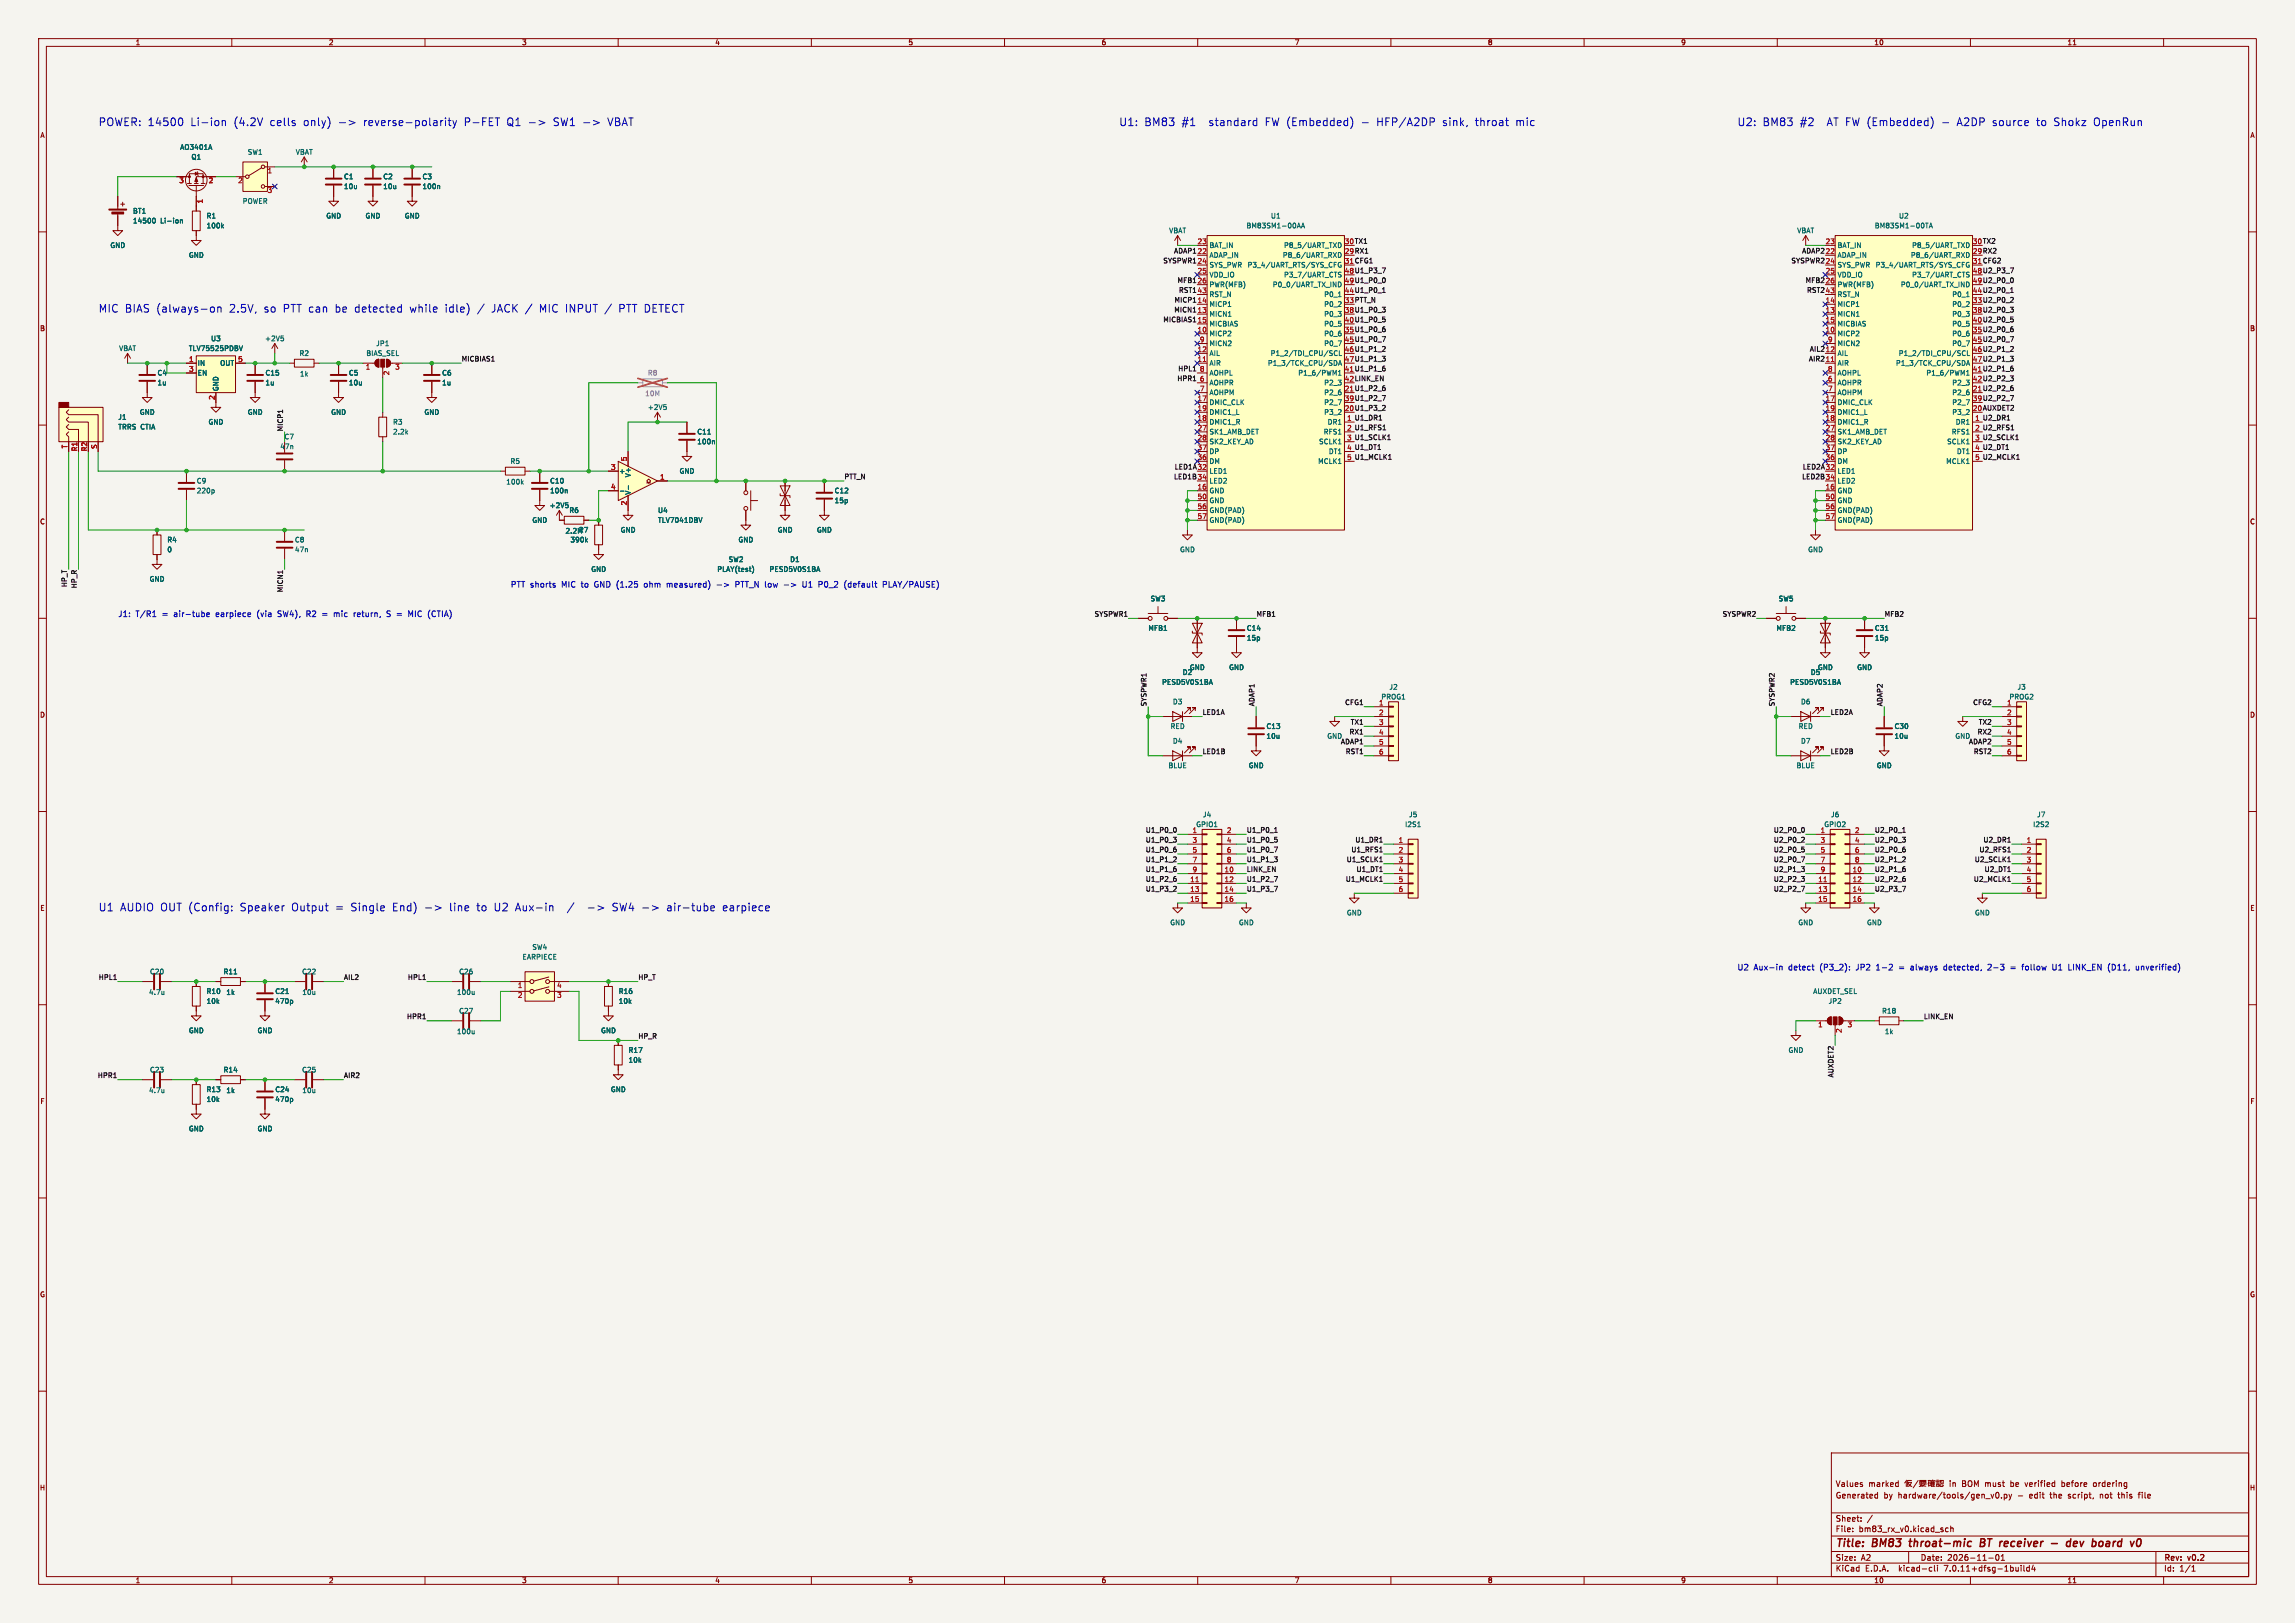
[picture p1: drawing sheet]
<svg xmlns="http://www.w3.org/2000/svg" width="594mm" height="420mm" viewBox="0 0 594 420" stroke-linecap="round" stroke-linejoin="round" font-family="sans-serif">
<defs><g id="words">
<g font-size="2.8" fill="#0000c2">
<text x="25.4" y="32.8">POWER: 14500</text>
<text x="49.2" y="32.8">Li-ion</text>
<text x="60.4" y="32.8">(4.2V</text>
<text x="69.8" y="32.8">cells</text>
<text x="78.5" y="32.8">only)</text>
<text x="94.2" y="32.8">reverse-polarity</text>
<text x="120.3" y="32.8">P-FET</text>
<text x="131.4" y="32.8">Q1 -&gt;</text>
<text x="143.6" y="32.8">SW1 -&gt;</text>
<text x="157.8" y="32.8">VBAT</text>
<text x="289.6" y="32.8">U1:</text>
<text x="296.1" y="32.8">BM83</text>
<text x="305.8" y="32.8">#1</text>
<text x="312.8" y="32.8">standard</text>
<text x="327.5" y="32.8">FW (Embedded)</text>
<text x="352.4" y="32.8">-</text>
<text x="356.5" y="32.8">HFP/A2DP</text>
<text x="373.6" y="32.8">sink,</text>
<text x="382.1" y="32.8">throat</text>
<text x="392.7" y="32.8">mic</text>
<text x="449.6" y="32.8">U2:</text>
<text x="456.1" y="32.8">BM83</text>
<text x="465.8" y="32.8">#2</text>
<text x="472.9" y="32.8">AT FW (Embedded)</text>
<text x="502.6" y="32.8">-</text>
<text x="506.7" y="32.8">A2DP source</text>
<text x="527.4" y="32.8">to</text>
<text x="531.9" y="32.8">Shokz</text>
<text x="542.3" y="32.8">OpenRun</text>
<text x="25.4" y="81">MIC BIAS (always-on</text>
<text x="59.3" y="81">2.5V,</text>
<text x="68.3" y="81">so</text>
<text x="73.3" y="81">PTT can</text>
<text x="86.8" y="81">be</text>
<text x="92" y="81">detected</text>
<text x="106.3" y="81">while</text>
<text x="115.5" y="81">idle)</text>
<text x="123.9" y="81">/</text>
<text x="127.6" y="81">JACK /</text>
<text x="140.1" y="81">MIC INPUT /</text>
<text x="160.8" y="81">PTT DETECT</text>
<text x="25.4" y="236">U1</text>
<text x="31" y="236">AUDIO OUT (Config:</text>
<text x="62.1" y="236">Speaker</text>
<text x="75.5" y="236">Output</text>
<text x="86.9" y="236">=</text>
<text x="90.9" y="236">Single</text>
<text x="101.8" y="236">End)</text>
<text x="116.6" y="236">line</text>
<text x="123.7" y="236">to</text>
<text x="128.3" y="236">U2</text>
<text x="133.9" y="236">Aux-in</text>
<text x="147.4" y="236">/</text>
<text x="159.2" y="236">SW4 -&gt;</text>
<text x="173.4" y="236">air-tube</text>
<text x="187.9" y="236">earpiece</text>
</g>
<g font-size="2.8" fill="#840000">
<text x="475" y="400.9">Title:</text>
<text x="484.7" y="400.9">BM83</text>
<text x="495.1" y="400.9">throat-mic</text>
<text x="514.2" y="400.9">BT receiver</text>
<text x="534.1" y="400.9">-</text>
<text x="538.9" y="400.9">dev</text>
<text x="546.3" y="400.9">board</text>
</g>
<g font-size="2.1" fill="#0000c2">
<text x="132.1" y="152.2">PTT shorts</text>
<text x="145.4" y="152.2">MIC to</text>
<text x="154.1" y="152.2">GND (1.25</text>
<text x="167.3" y="152.2">ohm</text>
<text x="173.3" y="152.2">measured)</text>
<text x="186.4" y="152.2">-&gt;</text>
<text x="191.4" y="152.2">PTT_N low</text>
<text x="204.2" y="152.2">-&gt;</text>
<text x="209.3" y="152.2">U1</text>
<text x="213.6" y="152.2">P0_2</text>
<text x="220.4" y="152.2">(default</text>
<text x="230.5" y="152.2">PLAY/PAUSE)</text>
<text x="30.5" y="159.8">J1:</text>
<text x="35.1" y="159.8">T/R1</text>
<text x="42" y="159.8">=</text>
<text x="45.2" y="159.8">air-tube</text>
<text x="56.2" y="159.8">earpiece</text>
<text x="67" y="159.8">(via</text>
<text x="72.5" y="159.8">SW4),</text>
<text x="80.1" y="159.8">R2</text>
<text x="87.5" y="159.8">mic</text>
<text x="92.8" y="159.8">return,</text>
<text x="101.5" y="159.8">S =</text>
<text x="107.4" y="159.8">MIC (CTIA)</text>
<text x="449.6" y="251.2">U2</text>
<text x="453.9" y="251.2">Aux-in</text>
<text x="463" y="251.2">detect</text>
<text x="471.2" y="251.2">(P3_2):</text>
<text x="480.7" y="251.2">JP2</text>
<text x="486.1" y="251.2">1-2</text>
<text x="492.1" y="251.2">=</text>
<text x="495.3" y="251.2">always</text>
<text x="504" y="251.2">detected,</text>
<text x="515.6" y="251.2">2-3</text>
<text x="524.7" y="251.2">follow</text>
<text x="532.8" y="251.2">U1</text>
<text x="537.1" y="251.2">LINK_EN</text>
<text x="547.4" y="251.2">(D11,</text>
<text x="554.8" y="251.2">unverified)</text>
</g>
<g font-size="2.1" fill="#840000">
<text x="475" y="388">Generated</text>
<text x="475" y="385">Values</text>
<text x="483.6" y="385">marked</text>
<text x="487.5" y="388">by</text>
<text x="491.3" y="388">hardware/tools/gen_v0.py</text>
<text x="508.1" y="385">BOM must</text>
<text x="520.9" y="385">be</text>
<text x="522.4" y="388">-</text>
<text x="524.9" y="385">verified</text>
<text x="525.6" y="388">edit</text>
<text x="531.1" y="388">the</text>
<text x="534.5" y="385">before</text>
<text x="535.9" y="388">script,</text>
<text x="542.8" y="385">ordering</text>
<text x="544.2" y="388">not</text>
<text x="549.1" y="388">this</text>
<text x="554.6" y="388">file</text>
<text x="475" y="394">Sheet:</text>
<text x="475" y="396.7">File:</text>
<text x="481.1" y="396.7">bm83_rx_v0.kicad_sch</text>
<text x="475" y="406.9">KiCad</text>
<text x="475" y="404.1">Size:</text>
<text x="481.7" y="404.1">A2</text>
<text x="482.7" y="406.9">E.D.A.</text>
<text x="491.6" y="406.9">kicad-cli</text>
<text x="497" y="404.1">Date:</text>
<text x="503.5" y="406.9">7.0.11+dfsg-1build4</text>
<text x="504" y="404.1">2026-11-01</text>
<text x="560" y="404.3">Rev:</text>
<text x="560" y="406.9">Id:</text>
<text x="564.1" y="406.9">1/1</text>
<text x="566.4" y="404.3">v0.2</text>
</g>
<g font-size="1.8" fill="#840000">
<text x="35" y="11.9">1</text>
<text x="85" y="11.9">2</text>
<text x="135" y="11.9">3</text>
<text x="185" y="11.9">4</text>
<text x="235" y="11.9">5</text>
<text x="285" y="11.9">6</text>
<text x="335" y="11.9">7</text>
<text x="385" y="11.9">8</text>
<text x="435" y="11.9">9</text>
<text x="485" y="11.9">10</text>
<text x="535" y="11.9">11</text>
<text x="10.3" y="35.9">A</text>
<text x="582.3" y="35.9">A</text>
<text x="10.3" y="85.9">B</text>
<text x="582.3" y="85.9">B</text>
<text x="10.3" y="135.9">C</text>
<text x="582.3" y="135.9">C</text>
<text x="10.3" y="185.9">D</text>
<text x="582.3" y="185.9">D</text>
<text x="10.3" y="235.9">E</text>
<text x="582.3" y="235.9">E</text>
<text x="10.3" y="285.9">F</text>
<text x="582.3" y="285.9">F</text>
<text x="10.3" y="335.9">G</text>
<text x="582.3" y="335.9">G</text>
<text x="10.2" y="385.9">H</text>
<text x="582.2" y="385.9">H</text>
<text x="35" y="409.9">1</text>
<text x="85" y="409.9">2</text>
<text x="135" y="409.9">3</text>
<text x="185" y="409.9">4</text>
<text x="235" y="409.9">5</text>
<text x="285" y="409.9">6</text>
<text x="335" y="409.9">7</text>
<text x="385" y="409.9">8</text>
<text x="435" y="409.9">9</text>
<text x="485" y="409.9">10</text>
<text x="535" y="409.9">11</text>
</g>
<g font-size="1.8" fill="#006464">
<text x="46.5" y="39">AO3401A</text>
<text x="49.4" y="41.5">Q1</text>
<text x="64" y="40.2">SW1</text>
<text x="76.4" y="40.2">VBAT</text>
<text x="88.9" y="46.6">C1</text>
<text x="99.1" y="46.6">C2</text>
<text x="109.2" y="46.6">C3</text>
<text x="62.7" y="52.9">POWER</text>
<text x="88.9" y="49.1">10u</text>
<text x="99.1" y="49.1">10u</text>
<text x="109.2" y="49.1">100n</text>
<text x="34.3" y="55.5">BT1</text>
<text x="34.3" y="58">14500</text>
<text x="41.5" y="58">Li-ion</text>
<text x="53.3" y="56.7">R1</text>
<text x="53.3" y="59.3">100k</text>
<text x="84.3" y="56.7">GND</text>
<text x="94.5" y="56.7">GND</text>
<text x="104.6" y="56.7">GND</text>
<text x="322.5" y="59.3">BM83SM1-00AA</text>
<text x="328.8" y="56.7">U1</text>
<text x="485.1" y="59.3">BM83SM1-00TA</text>
<text x="491.4" y="56.7">U2</text>
<text x="28.4" y="64.4">GND</text>
<text x="302.5" y="60.6">VBAT</text>
<text x="312.9" y="64.4">BAT_IN</text>
<text x="332.2" y="64.4">P8_5/UART_TXD</text>
<text x="465.1" y="60.6">VBAT</text>
<text x="475.5" y="64.4">BAT_IN</text>
<text x="494.8" y="64.4">P8_5/UART_TXD</text>
<text x="48.8" y="66.9">GND</text>
<text x="312.9" y="66.9">ADAP_IN</text>
<text x="312.9" y="69.4">SYS_PWR P3_4/UART_RTS/SYS_CFG</text>
<text x="312.9" y="72">VDD_IO</text>
<text x="331.9" y="66.9">P8_6/UART_RXD</text>
<text x="332.2" y="72">P3_7/UART_CTS</text>
<text x="475.5" y="66.9">ADAP_IN</text>
<text x="475.5" y="69.4">SYS_PWR P3_4/UART_RTS/SYS_CFG</text>
<text x="475.5" y="72">VDD_IO</text>
<text x="494.5" y="66.9">P8_6/UART_RXD</text>
<text x="494.8" y="72">P3_7/UART_CTS</text>
<text x="312.9" y="74.5">PWR(MFB)</text>
<text x="312.9" y="77.1">RST_N</text>
<text x="329.3" y="74.5">P0_0/UART_TX_IND</text>
<text x="342.6" y="77.1">P0_1</text>
<text x="475.5" y="74.5">PWR(MFB)</text>
<text x="475.5" y="77.1">RST_N</text>
<text x="491.9" y="74.5">P0_0/UART_TX_IND</text>
<text x="505.2" y="77.1">P0_1</text>
<text x="312.9" y="82.1">MICN1</text>
<text x="312.9" y="79.6">MICP1</text>
<text x="342.6" y="79.6">P0_2</text>
<text x="342.6" y="82.1">P0_3</text>
<text x="475.5" y="82.1">MICN1</text>
<text x="475.5" y="79.6">MICP1</text>
<text x="505.2" y="79.6">P0_2</text>
<text x="505.2" y="82.1">P0_3</text>
<text x="54.5" y="88.5">U3</text>
<text x="68.5" y="88.5">+2V5</text>
<text x="97.2" y="89.8">JP1</text>
<text x="312.9" y="87.2">MICP2</text>
<text x="312.9" y="84.7">MICBIAS</text>
<text x="312.9" y="89.8">MICN2</text>
<text x="342.6" y="87.2">P0_6</text>
<text x="342.6" y="84.7">P0_5</text>
<text x="342.6" y="89.8">P0_7</text>
<text x="475.5" y="87.2">MICP2</text>
<text x="475.5" y="84.7">MICBIAS</text>
<text x="475.5" y="89.8">MICN2</text>
<text x="505.2" y="87.2">P0_6</text>
<text x="505.2" y="84.7">P0_5</text>
<text x="505.2" y="89.8">P0_7</text>
<text x="30.7" y="91">VBAT</text>
<text x="48.8" y="91">TLV75525PDBV</text>
<text x="51.1" y="94.8">IN</text>
<text x="56.9" y="94.8">OUT</text>
<text x="77.4" y="92.3">R2</text>
<text x="94.7" y="92.3">BIAS_SEL</text>
<text x="312.9" y="94.8">AIR</text>
<text x="312.9" y="92.3">AIL</text>
<text x="328" y="94.8">P1_3/TCK_CPU/SDA</text>
<text x="328.8" y="92.3">P1_2/TDI_CPU/SCL</text>
<text x="475.5" y="94.8">AIR</text>
<text x="475.5" y="92.3">AIL</text>
<text x="490.6" y="94.8">P1_3/TCK_CPU/SDA</text>
<text x="491.3" y="92.3">P1_2/TDI_CPU/SCL</text>
<text x="40.6" y="97.4">C4</text>
<text x="40.6" y="99.9">1u</text>
<text x="51.1" y="97.4">EN</text>
<text x="56.7" y="101.3" transform="rotate(-90 56.7 101.3)">GND</text>
<text x="68.6" y="99.9">1u</text>
<text x="68.6" y="97.4">C15</text>
<text x="77.5" y="97.6">1k</text>
<text x="90.2" y="97.4">C5</text>
<text x="90.2" y="99.9">10u</text>
<text x="114.3" y="97.4">C6</text>
<text x="114.3" y="99.9">1u</text>
<text x="312.9" y="99.9">AOHPR</text>
<text x="312.9" y="97.4">AOHPL</text>
<text x="335.9" y="97.4">P1_6/PWM1</text>
<text x="342.6" y="99.9">P2_3</text>
<text x="475.5" y="99.9">AOHPR</text>
<text x="475.5" y="97.4">AOHPL</text>
<text x="498.5" y="97.4">P1_6/PWM1</text>
<text x="505.2" y="99.9">P2_3</text>
<text x="36.1" y="107.5">GND</text>
<text x="64" y="107.5">GND</text>
<text x="85.6" y="107.5">GND</text>
<text x="109.7" y="107.5">GND</text>
<text x="167.5" y="106.3">+2V5</text>
<text x="312.9" y="105">DMIC_CLK</text>
<text x="312.9" y="107.5">DMIC1_L</text>
<text x="312.9" y="102.5">AOHPM</text>
<text x="342.6" y="107.5">P3_2</text>
<text x="342.6" y="102.5">P2_6</text>
<text x="342.6" y="105">P2_7</text>
<text x="475.5" y="105">DMIC_CLK</text>
<text x="475.5" y="107.5">DMIC1_L</text>
<text x="475.5" y="102.5">AOHPM</text>
<text x="505.2" y="107.5">P3_2</text>
<text x="505.2" y="102.5">P2_6</text>
<text x="505.2" y="105">P2_7</text>
<text x="30.5" y="108.8">J1</text>
<text x="30.5" y="111.4">TRRS CTIA</text>
<text x="53.8" y="110.1">GND</text>
<text x="73.5" y="113.9">C7</text>
<text x="101.6" y="110.1">R3</text>
<text x="101.6" y="112.6">2.2k</text>
<text x="180.3" y="112.6">C11</text>
<text x="312.9" y="110.1">DMIC1_R</text>
<text x="312.9" y="112.6">SK1_AMB_DET</text>
<text x="342.5" y="112.6">RFS1</text>
<text x="343.5" y="110.1">DR1</text>
<text x="475.5" y="110.1">DMIC1_R</text>
<text x="475.5" y="112.6">SK1_AMB_DET</text>
<text x="505.1" y="112.6">RFS1</text>
<text x="506.1" y="110.1">DR1</text>
<text x="72.4" y="116.4">47n</text>
<text x="180.3" y="115.2">100n</text>
<text x="312.9" y="115.2">SK2_KEY_AD</text>
<text x="312.9" y="117.7">DP</text>
<text x="341.3" y="115.2">SCLK1</text>
<text x="343.8" y="117.7">DT1</text>
<text x="475.5" y="115.2">SK2_KEY_AD</text>
<text x="475.5" y="117.7">DP</text>
<text x="503.8" y="115.2">SCLK1</text>
<text x="506.4" y="117.7">DT1</text>
<text x="50.8" y="125.3">C9</text>
<text x="130.9" y="125.6">100k</text>
<text x="132" y="120.2">R5</text>
<text x="142.2" y="125.3">C10</text>
<text x="160.1" y="122.8">+</text>
<text x="163.4" y="123.6" transform="rotate(-90 163.4 123.6)">V+</text>
<text x="175.8" y="122.8">GND</text>
<text x="312.9" y="122.8">LED1</text>
<text x="312.9" y="125.3">LED2</text>
<text x="312.9" y="120.2">DM</text>
<text x="341" y="120.2">MCLK1</text>
<text x="475.5" y="122.8">LED1</text>
<text x="475.5" y="125.3">LED2</text>
<text x="475.5" y="120.2">DM</text>
<text x="503.6" y="120.2">MCLK1</text>
<text x="50.8" y="127.9">220p</text>
<text x="142.1" y="131.7">+2V5</text>
<text x="142.2" y="127.9">100n</text>
<text x="163.4" y="128.1" transform="rotate(-90 163.4 128.1)">V-</text>
<text x="215.9" y="127.9">C12</text>
<text x="215.9" y="130.4">15p</text>
<text x="312.9" y="127.9">GND</text>
<text x="312.9" y="130.4">GND</text>
<text x="475.5" y="127.9">GND</text>
<text x="475.5" y="130.4">GND</text>
<text x="137.7" y="135.5">GND</text>
<text x="147.2" y="132.9">R6</text>
<text x="170.2" y="135.5">TLV7041DBV</text>
<text x="170.2" y="132.9">U4</text>
<text x="312.9" y="132.9">GND(PAD)</text>
<text x="312.9" y="135.5">GND(PAD)</text>
<text x="475.5" y="132.9">GND(PAD)</text>
<text x="475.5" y="135.5">GND(PAD)</text>
<text x="43.2" y="140.6">R4</text>
<text x="43.2" y="143.1">0</text>
<text x="76.2" y="140.6">C8</text>
<text x="76.2" y="143.1">47n</text>
<text x="146.3" y="138.3">2.2MR7</text>
<text x="147.5" y="140.6">390k</text>
<text x="160.5" y="138">GND</text>
<text x="191" y="140.6">GND</text>
<text x="201.2" y="138">GND</text>
<text x="211.3" y="138">GND</text>
<text x="305.3" y="143.1">GND</text>
<text x="467.9" y="143.1">GND</text>
<text x="152.9" y="148.2">GND</text>
<text x="185.5" y="148.2">PLAY(test)</text>
<text x="188.5" y="145.6">SW2</text>
<text x="199" y="148.2">PESD5V0S1BA</text>
<text x="204.4" y="145.6">D1</text>
<text x="38.6" y="150.7">GND</text>
<text x="297.7" y="155.8">SW3</text>
<text x="460.2" y="155.8">SW5</text>
<text x="297.1" y="163.4">MFB1</text>
<text x="322.6" y="163.4">C14</text>
<text x="322.6" y="166">15p</text>
<text x="459.7" y="163.4">MFB2</text>
<text x="485.2" y="163.4">C31</text>
<text x="485.2" y="166">15p</text>
<text x="307.8" y="173.6">GND</text>
<text x="318" y="173.6">GND</text>
<text x="470.4" y="173.6">GND</text>
<text x="480.6" y="173.6">GND</text>
<text x="300.6" y="177.4">PESD5V0S1BA</text>
<text x="306" y="174.9">D2</text>
<text x="359.5" y="178.7">J2</text>
<text x="463.2" y="177.4">PESD5V0S1BA</text>
<text x="468.6" y="174.9">D5</text>
<text x="522" y="178.7">J3</text>
<text x="303.5" y="182.5">D3</text>
<text x="357.4" y="181.2">PROG1</text>
<text x="466" y="182.5">D6</text>
<text x="520" y="181.2">PROG2</text>
<text x="302.9" y="188.8">RED</text>
<text x="327.7" y="188.8">C13</text>
<text x="327.7" y="191.4">10u</text>
<text x="343.4" y="191.4">GND</text>
<text x="465.4" y="188.8">RED</text>
<text x="490.2" y="188.8">C30</text>
<text x="490.2" y="191.4">10u</text>
<text x="506" y="191.4">GND</text>
<text x="303.5" y="192.6">D4</text>
<text x="466" y="192.6">D7</text>
<text x="302.3" y="199">BLUE</text>
<text x="323.1" y="199">GND</text>
<text x="464.9" y="199">BLUE</text>
<text x="485.6" y="199">GND</text>
<text x="309.5" y="214.2">GPIO1</text>
<text x="311.2" y="211.7">J4</text>
<text x="363.5" y="214.2">I2S1</text>
<text x="364.6" y="211.7">J5</text>
<text x="472" y="214.2">GPIO2</text>
<text x="473.8" y="211.7">J6</text>
<text x="526.1" y="214.2">I2S2</text>
<text x="527.1" y="211.7">J7</text>
<text x="302.8" y="239.6">GND</text>
<text x="320.5" y="239.6">GND</text>
<text x="348.5" y="237.1">GND</text>
<text x="465.3" y="239.6">GND</text>
<text x="483.1" y="239.6">GND</text>
<text x="511" y="237.1">GND</text>
<text x="137.7" y="246">SW4</text>
<text x="135.1" y="248.5">EARPIECE</text>
<text x="38.5" y="257.7">4.7u</text>
<text x="38.7" y="252.3">C20</text>
<text x="53.3" y="257.4">R10</text>
<text x="57.7" y="252.3">R11</text>
<text x="58.5" y="257.7">1k</text>
<text x="71.1" y="257.4">C21</text>
<text x="78.1" y="252.3">C22</text>
<text x="78.1" y="257.7">10u</text>
<text x="118.2" y="257.7">100u</text>
<text x="118.7" y="252.3">C26</text>
<text x="160" y="257.4">R16</text>
<text x="469.2" y="257.4">AUXDET_SEL</text>
<text x="53.3" y="259.9">10k</text>
<text x="71.1" y="259.9">470p</text>
<text x="118.7" y="262.5">C27</text>
<text x="160" y="259.9">10k</text>
<text x="473.2" y="259.9">JP2</text>
<text x="487" y="262.5">R18</text>
<text x="48.8" y="267.6">GND</text>
<text x="66.5" y="267.6">GND</text>
<text x="118.2" y="267.8">100u</text>
<text x="155.4" y="267.6">GND</text>
<text x="487.7" y="267.8">1k</text>
<text x="162.6" y="275.2">10k</text>
<text x="162.6" y="272.6">R17</text>
<text x="462.8" y="272.6">GND</text>
<text x="38.7" y="277.7">C23</text>
<text x="57.7" y="277.7">R14</text>
<text x="78.1" y="277.7">C25</text>
<text x="38.5" y="283.1">4.7u</text>
<text x="53.3" y="285.3">10k</text>
<text x="53.3" y="282.8">R13</text>
<text x="58.5" y="283.1">1k</text>
<text x="71.1" y="285.3">470p</text>
<text x="71.1" y="282.8">C24</text>
<text x="78.1" y="283.1">10u</text>
<text x="158" y="282.8">GND</text>
<text x="48.8" y="293">GND</text>
<text x="66.5" y="293">GND</text>
</g>
<g font-size="1.8" fill="#a90000">
<text x="46.3" y="47.7">3</text>
<text x="53.9" y="47.7">2</text>
<text x="61.5" y="47.7">2</text>
<text x="69.1" y="45.2">1</text>
<text x="52.8" y="52.8" transform="rotate(-90 52.8 52.8)">1</text>
<text x="69.1" y="50.2">3</text>
<text x="309.8" y="63.2">23</text>
<text x="472.4" y="63.2">23</text>
<text x="309.8" y="70.9">25</text>
<text x="472.4" y="70.9">25</text>
<text x="309.8" y="73.4">26</text>
<text x="309.8" y="81">13</text>
<text x="309.8" y="78.5">14</text>
<text x="309.8" y="83.6">15</text>
<text x="472.4" y="81">13</text>
<text x="472.4" y="78.5">14</text>
<text x="472.4" y="83.6">15</text>
<text x="309.8" y="86.1">10</text>
<text x="310.4" y="88.6">9</text>
<text x="472.4" y="86.1">10</text>
<text x="473" y="88.6">9</text>
<text x="48.8" y="93.7">1</text>
<text x="61.5" y="93.7">5</text>
<text x="94.5" y="96">1</text>
<text x="102.2" y="96">3</text>
<text x="309.8" y="93.7">11</text>
<text x="309.8" y="91.2">12</text>
<text x="48.8" y="96.3">3</text>
<text x="101" y="97.2" transform="rotate(-90 101 97.2)">2</text>
<text x="310.4" y="98.8">6</text>
<text x="310.4" y="101.3">7</text>
<text x="310.4" y="96.3">8</text>
<text x="473" y="98.8">6</text>
<text x="473" y="101.3">7</text>
<text x="473" y="96.3">8</text>
<text x="55.6" y="103.6" transform="rotate(-90 55.6 103.6)">2</text>
<text x="309.8" y="103.9">17</text>
<text x="309.8" y="106.4">19</text>
<text x="472.4" y="103.9">17</text>
<text x="472.4" y="106.4">19</text>
<text x="309.8" y="109">18</text>
<text x="309.8" y="111.5">27</text>
<text x="472.4" y="109">18</text>
<text x="472.4" y="111.5">27</text>
<text x="17.5" y="116.2" transform="rotate(-90 17.5 116.2)">T</text>
<text x="20.1" y="116.9" transform="rotate(-90 20.1 116.9)">R1</text>
<text x="22.6" y="116.9" transform="rotate(-90 22.6 116.9)">R2</text>
<text x="25.1" y="116.3" transform="rotate(-90 25.1 116.3)">S</text>
<text x="162.3" y="119.5" transform="rotate(-90 162.3 119.5)">5</text>
<text x="309.8" y="114">28</text>
<text x="309.8" y="119.1">36</text>
<text x="309.8" y="116.6">37</text>
<text x="472.4" y="114">28</text>
<text x="472.4" y="119.1">36</text>
<text x="472.4" y="116.6">37</text>
<text x="158" y="121.7">3</text>
<text x="170.7" y="124.2">1</text>
<text x="158" y="126.7">4</text>
<text x="162.3" y="130.9" transform="rotate(-90 162.3 130.9)">2</text>
<text x="309.8" y="126.7">16</text>
<text x="309.8" y="129.3">50</text>
<text x="309.8" y="131.8">56</text>
<text x="472.4" y="126.7">16</text>
<text x="472.4" y="129.3">50</text>
<text x="472.4" y="131.8">56</text>
<text x="309.8" y="134.4">57</text>
<text x="472.4" y="134.4">57</text>
<text x="356.8" y="182.6">1</text>
<text x="356.8" y="185.2">2</text>
<text x="519.4" y="182.6">1</text>
<text x="519.4" y="185.2">2</text>
<text x="356.8" y="187.7">3</text>
<text x="356.8" y="190.2">4</text>
<text x="519.4" y="187.7">3</text>
<text x="519.4" y="190.2">4</text>
<text x="356.8" y="192.8">5</text>
<text x="356.8" y="195.3">6</text>
<text x="519.4" y="192.8">5</text>
<text x="519.4" y="195.3">6</text>
<text x="308.5" y="215.6">1</text>
<text x="317.4" y="215.6">2</text>
<text x="471.1" y="215.6">1</text>
<text x="480" y="215.6">2</text>
<text x="308.5" y="218.2">3</text>
<text x="308.5" y="220.7">5</text>
<text x="317.4" y="218.2">4</text>
<text x="317.4" y="220.7">6</text>
<text x="361.9" y="218.2">1</text>
<text x="361.9" y="220.7">2</text>
<text x="471.1" y="218.2">3</text>
<text x="471.1" y="220.7">5</text>
<text x="480" y="218.2">4</text>
<text x="480" y="220.7">6</text>
<text x="524.4" y="218.2">1</text>
<text x="524.4" y="220.7">2</text>
<text x="308.5" y="223.3">7</text>
<text x="308.5" y="225.8">9</text>
<text x="316.8" y="225.8">10</text>
<text x="317.4" y="223.3">8</text>
<text x="361.9" y="223.3">3</text>
<text x="361.9" y="225.8">4</text>
<text x="471.1" y="223.3">7</text>
<text x="471.1" y="225.8">9</text>
<text x="479.4" y="225.8">10</text>
<text x="480" y="223.3">8</text>
<text x="524.4" y="223.3">3</text>
<text x="524.4" y="225.8">4</text>
<text x="307.9" y="228.3">11</text>
<text x="307.9" y="230.9">13</text>
<text x="307.9" y="233.4">15</text>
<text x="316.8" y="228.3">12</text>
<text x="316.8" y="230.9">14</text>
<text x="316.8" y="233.4">16</text>
<text x="361.9" y="228.3">5</text>
<text x="361.9" y="230.9">6</text>
<text x="470.5" y="228.3">11</text>
<text x="470.5" y="230.9">13</text>
<text x="470.5" y="233.4">15</text>
<text x="479.4" y="228.3">12</text>
<text x="479.4" y="230.9">14</text>
<text x="479.4" y="233.4">16</text>
<text x="524.4" y="228.3">5</text>
<text x="524.4" y="230.9">6</text>
<text x="133.9" y="256">1</text>
<text x="144.1" y="256">4</text>
<text x="133.9" y="258.5">2</text>
<text x="144.1" y="258.5">3</text>
<text x="470.5" y="266.1">1</text>
<text x="477" y="267.4" transform="rotate(-90 477 267.4)">2</text>
<text x="478.1" y="266.1">3</text>
</g>
<g font-size="1.8" fill="#0f0f0f">
<text x="303.8" y="65.7">ADAP122</text>
<text x="347.9" y="65.8">29 RX1</text>
<text x="347.9" y="63.2">30 TX1</text>
<text x="466.3" y="65.7">ADAP222</text>
<text x="510.5" y="65.8">29 RX2</text>
<text x="510.5" y="63.2">30 TX2</text>
<text x="301" y="68.2">SYSPWR124</text>
<text x="347.9" y="68.3">31 CFG1</text>
<text x="347.9" y="70.9">48 U1_P3_7</text>
<text x="463.5" y="68.2">SYSPWR224</text>
<text x="510.5" y="68.3">31 CFG2</text>
<text x="510.5" y="70.9">48 U2_P3_7</text>
<text x="304.7" y="73.3">MFB1</text>
<text x="305" y="75.8">RST143</text>
<text x="347.9" y="75.9">44 U1_P0_1</text>
<text x="347.9" y="73.4">49 U1_P0_0</text>
<text x="467.2" y="73.3">MFB2</text>
<text x="467.6" y="75.8">RST243</text>
<text x="472.4" y="73.4">26</text>
<text x="510.5" y="75.9">44 U2_P0_1</text>
<text x="510.5" y="73.4">49 U2_P0_0</text>
<text x="301" y="83.5">MICBIAS1</text>
<text x="303.8" y="80.9">MICN1</text>
<text x="303.9" y="78.4">MICP1</text>
<text x="347.9" y="78.5">33 PTT_N</text>
<text x="347.9" y="81">38 U1_P0_3</text>
<text x="347.9" y="83.6">40 U1_P0_5</text>
<text x="510.5" y="78.5">33 U2_P0_2</text>
<text x="510.5" y="81">38 U2_P0_3</text>
<text x="510.5" y="83.6">40 U2_P0_5</text>
<text x="347.9" y="86.1">35 U1_P0_6</text>
<text x="347.9" y="88.6">45 U1_P0_7</text>
<text x="510.5" y="86.1">35 U2_P0_6</text>
<text x="510.5" y="88.6">45 U2_P0_7</text>
<text x="119.4" y="93.6">MICBIAS1</text>
<text x="347.9" y="91.2">46 U1_P1_2</text>
<text x="347.9" y="93.7">47 U1_P1_3</text>
<text x="468.1" y="93.6">AIR2</text>
<text x="468.3" y="91.1">AIL2</text>
<text x="472.4" y="93.7">11</text>
<text x="472.4" y="91.2">12</text>
<text x="510.5" y="91.2">46 U2_P1_2</text>
<text x="510.5" y="93.7">47 U2_P1_3</text>
<text x="304.6" y="98.7">HPR1</text>
<text x="304.8" y="96.2">HPL1</text>
<text x="347.9" y="101.3">21 U1_P2_6</text>
<text x="347.9" y="96.3">41 U1_P1_6</text>
<text x="347.9" y="98.8">42 LINK_EN</text>
<text x="510.5" y="101.3">21 U2_P2_6</text>
<text x="510.5" y="96.3">41 U2_P1_6</text>
<text x="510.5" y="98.8">42 U2_P2_3</text>
<text x="347.9" y="106.4">20 U1_P3_2</text>
<text x="347.9" y="103.9">39 U1_P2_7</text>
<text x="510.5" y="106.4">20 AUXDET2</text>
<text x="510.5" y="103.9">39 U2_P2_7</text>
<text x="73.3" y="111.8" transform="rotate(-90 73.3 111.8)">MICP1</text>
<text x="348.5" y="109">1 U1_DR1</text>
<text x="348.5" y="111.5">2 U1_RFS1</text>
<text x="511.1" y="109">1 U2_DR1</text>
<text x="511.1" y="111.5">2 U2_RFS1</text>
<text x="348.5" y="114">3 U1_SCLK1</text>
<text x="348.5" y="116.6">4 U1_DT1</text>
<text x="348.5" y="119.1">5 U1_MCLK1</text>
<text x="511.1" y="114">3 U2_SCLK1</text>
<text x="511.1" y="116.6">4 U2_DT1</text>
<text x="511.1" y="119.1">5 U2_MCLK1</text>
<text x="218.4" y="124.1">PTT_N</text>
<text x="303.8" y="124.1">LED1B 34</text>
<text x="303.9" y="121.6">LED1A 32</text>
<text x="466.3" y="124.1">LED2B 34</text>
<text x="466.5" y="121.6">LED2A 32</text>
<text x="17.4" y="152.1" transform="rotate(-90 17.4 152.1)">HP_T</text>
<text x="20" y="152.4" transform="rotate(-90 20 152.4)">HP_R</text>
<text x="73.3" y="153.4" transform="rotate(-90 73.3 153.4)">MICN1</text>
<text x="283.2" y="159.7">SYSPWR1</text>
<text x="325.1" y="159.7">MFB1</text>
<text x="445.7" y="159.7">SYSPWR2</text>
<text x="487.7" y="159.7">MFB2</text>
<text x="296.8" y="182.9" transform="rotate(-90 296.8 182.9)">SYSPWR1</text>
<text x="311.1" y="185.1">LED1A</text>
<text x="324.8" y="182.9" transform="rotate(-90 324.8 182.9)">ADAP1</text>
<text x="348" y="182.5">CFG1</text>
<text x="459.4" y="182.9" transform="rotate(-90 459.4 182.9)">SYSPWR2</text>
<text x="473.7" y="185.1">LED2A</text>
<text x="487.3" y="182.9" transform="rotate(-90 487.3 182.9)">ADAP2</text>
<text x="510.6" y="182.5">CFG2</text>
<text x="349.2" y="190.2">RX1</text>
<text x="349.5" y="187.6">TX1</text>
<text x="511.7" y="190.2">RX2</text>
<text x="512" y="187.6">TX2</text>
<text x="311.1" y="195.2">LED1B</text>
<text x="346.9" y="192.7">ADAP1</text>
<text x="348.2" y="195.2">RST1</text>
<text x="473.7" y="195.2">LED2B</text>
<text x="509.5" y="192.7">ADAP2</text>
<text x="510.8" y="195.2">RST2</text>
<text x="296.4" y="215.6">U1_P0_0</text>
<text x="322.6" y="215.6">U1_P0_1</text>
<text x="459" y="215.6">U2_P0_0</text>
<text x="485.1" y="215.6">U2_P0_1</text>
<text x="296.4" y="220.6">U1_P0_6</text>
<text x="296.4" y="218.1">U1_P0_3</text>
<text x="322.6" y="218.1">U1_P0_5</text>
<text x="322.6" y="220.6">U1_P0_7</text>
<text x="349.7" y="220.6">U1_RFS1</text>
<text x="350.7" y="218.1">U1_DR1</text>
<text x="459" y="220.6">U2_P0_5</text>
<text x="459" y="218.1">U2_P0_2</text>
<text x="485.1" y="218.1">U2_P0_3</text>
<text x="485.1" y="220.6">U2_P0_6</text>
<text x="512.2" y="220.6">U2_RFS1</text>
<text x="513.2" y="218.1">U2_DR1</text>
<text x="296.4" y="223.2">U1_P1_2</text>
<text x="296.4" y="225.7">U1_P1_6</text>
<text x="322.6" y="225.7">LINK_EN</text>
<text x="322.6" y="223.2">U1_P1_3</text>
<text x="348.4" y="223.2">U1_SCLK1</text>
<text x="351" y="225.7">U1_DT1</text>
<text x="459" y="225.7">U2_P1_3</text>
<text x="459" y="223.2">U2_P0_7</text>
<text x="485.1" y="223.2">U2_P1_2</text>
<text x="485.1" y="225.7">U2_P1_6</text>
<text x="511" y="223.2">U2_SCLK1</text>
<text x="513.5" y="225.7">U2_DT1</text>
<text x="296.4" y="228.3">U1_P2_6</text>
<text x="296.4" y="230.8">U1_P3_2</text>
<text x="322.6" y="230.8">U1_P3_7</text>
<text x="322.6" y="228.3">U1_P2_7</text>
<text x="348.2" y="228.3">U1_MCLK1</text>
<text x="459" y="230.8">U2_P2_7</text>
<text x="459" y="228.3">U2_P2_3</text>
<text x="485.1" y="230.8">U2_P3_7</text>
<text x="485.1" y="228.3">U2_P2_6</text>
<text x="510.8" y="228.3">U2_MCLK1</text>
<text x="25.4" y="253.7">HPL1</text>
<text x="88.9" y="253.7">AIL2</text>
<text x="105.4" y="253.7">HPL1</text>
<text x="165.1" y="253.7">HP_T</text>
<text x="105.2" y="263.8">HPR1</text>
<text x="497.8" y="263.8">LINK_EN</text>
<text x="165.1" y="268.9">HP_R</text>
<text x="25.2" y="279.1">HPR1</text>
<text x="88.9" y="279.1">AIR2</text>
<text x="474.6" y="278.9" transform="rotate(-90 474.6 278.9)">AUXDET2</text>
</g>
<g font-size="1.8" fill="#939391">
<text x="167.6" y="97.4">R8</text>
<text x="166.9" y="102.7">10M</text>
</g>
</g></defs>
<path d="M0 0h594v420h-594z" fill="#f5f4ef" stroke="#f5f4ef" stroke-width=".26"/>
<g fill="none" stroke="#840000" stroke-width=".26">
<path d="M10 10h574v400h-574zM12 12h570v396h-570zM60 10v2M110 10v2M160 10v2M210 10v2M260 10v2M310 10v2M360 10v2M410 10v2M460 10v2M510 10v2"/>
<path d="M536.6 11.6h.7M560 10v2M10 60h2M30.5 55.1v4.6h1.2l-1.2 1.3-1.3-1.3h1.3M30.5 50.8v3.3M31.2 52.8h1.1M31.7 52.3v1M45.7 45.7h3.3M48.5 47.5h1M48.9 48h3.8M49 47.5v-2.5h3.6v2.5M49.8 54.6h2v5.1h-2z"/>
<path d="M50.3 47.5h1M50.5 44.6l.7 .4-.7 .3zM50.8 59.7v2.5h1.3l-1.3 1.3-1.3-1.3h1.3M50.8 48v6.6M51.1 44.5l.2 1M52.1 47.5h1M55.9 45.7h-5.1v1.8M61 45.7h2.5M62.9 41.9h6.3v7.6h-6.3zM67.7 43.4l-3.3 2.1M68.6 43.2h2.5M68.6 48.3h2.5"/>
<path d="M78.7 40.6l-.7 1.3M78.7 40.6v2.6M78.7 40.6l.8 1.3M86.4 48v4.1h1.2l-1.2 1.2-1.3-1.2h1.3M86.4 43.2v2.8M96.5 48v4.1h1.3l-1.3 1.2-1.3-1.2h1.3M96.5 43.2v2.8M106.7 48v4.1h1.2l-1.2 1.2-1.3-1.2h1.3M106.7 43.2v2.8M582 60h2M304.8 61l-.8 1.2M304.8 61v2.5"/>
<path d="M304.8 61l.8 1.2M309.9 78.7h2.5M309.9 66h2.5M309.9 63.5h2.5M309.9 68.6h2.5M309.9 71.1h2.5M309.9 73.7h2.5M309.9 76.2h2.5M312.4 61h35.6v76.2h-35.6zM467.4 61l-.8 1.2M467.4 61v2.5M467.4 61l.7 1.2"/>
<path d="M472.4 78.7h2.6M472.4 66h2.6M472.4 63.5h2.6M472.4 68.6h2.6M472.4 71.1h2.6M472.4 73.7h2.6M472.4 76.2h2.6M475 61h35.5v76.2h-35.5zM33 91.4l-.7 1.3M33 91.4v2.6M33 91.4l.8 1.3M38.1 98.8v4.1h1.3l-1.3 1.2-1.3-1.2h1.3"/>
<path d="M38.1 94v2.8M48.3 94h2.5M48.3 96.5h2.5M50.8 92.1h10.2v9.5h-10.2zM61 94h2.5M66 98.8v4.1h1.3l-1.3 1.2-1.2-1.2h1.2M66 94v2.8M71.1 88.9l-.7 1.3M71.1 88.9v2.5M71.1 88.9l.8 1.3M74.9 94h1.3M76.2 93h5.1v2h-5.1z"/>
<path d="M81.3 94h1.2M87.6 98.8v4.1h1.3l-1.3 1.2-1.2-1.2h1.2M87.6 94v2.8M94 94h3M97.4 93.2l.6-.2v2a1.02 1.02 0 0 1-.9-.7 1.02 1.02 0 0 1 .3-1.1zM99.1 95v2.8M100.1 93a1.02 1.02 0 0 1 1 1 1.02 1.02 0 0 1-1 1zM101.1 94h3M111.8 98.8v4.1h1.2l-1.2 1.2-1.3-1.2h1.3M111.8 94v2.8M309.9 86.4h2.5M309.9 94h2.5"/>
<path d="M309.9 91.4h2.5M309.9 81.3h2.5M309.9 83.8h2.5M309.9 99.1h2.5M309.9 96.5h2.5M309.9 88.9h2.5M472.4 86.4h2.6M472.4 94h2.6M472.4 91.4h2.6M472.4 81.3h2.6M472.4 83.8h2.6M472.4 99.1h2.6"/>
<path d="M472.4 96.5h2.6M472.4 88.9h2.6M10 110h2M15.2 105.4h11.5v8.9h-11.5zM17.8 111.8l-.7 .6 .7 .6v3.8M17.8 106l-.7 .7 .7 .6h7.6v9.5M17.8 109.9l-.7 .6 .7 .6h2.5v5.7M17.8 108l-.7 .6 .7 .6h5.1v5.1M55.9 101.6v3.8h1.2l-1.2 1.3-1.3-1.3h1.3M73.7 114.3v2.8M73.7 119.1v2.8M98 108h2.1v5h-2.1z"/>
<path d="M99.1 106.7v1.3M99.1 113v1.3M170.2 106.7l-.8 1.3M170.2 106.7v2.5M170.2 106.7l.7 1.3M177.8 116.8v1.3h1.3l-1.3 1.3-1.3-1.3h1.3M309.9 109.2h2.5M309.9 104.1h2.5M309.9 106.7h2.5M309.9 111.8h2.5M309.9 114.3h2.5M309.9 119.4h2.5"/>
<path d="M309.9 116.8h2.5M309.9 101.6h2.5M348 109.2h2.5M348 114.3h2.5M348 119.4h2.5M472.4 109.2h2.6M472.4 104.1h2.6M472.4 106.7h2.6M472.4 111.8h2.6M472.4 114.3h2.6M472.4 119.4h2.6M472.4 116.8h2.6"/>
<path d="M472.4 101.6h2.6M510.5 109.2h2.6M510.5 114.3h2.6M510.5 119.4h2.6M582 110h2M39.6 138.4h2.1v5.1h-2.1zM40.6 137.2v1.2M48.3 121.9v2.8M48.3 126.7v2.8M73.7 137.2v2.8M129.5 121.9h1.3M130.8 120.9h5.1v2h-5.1z"/>
<path d="M135.9 121.9h1.3M139.7 126.7v4.1h1.3l-1.3 1.3-1.3-1.3h1.3M139.7 121.9v2.8M144.8 132.1v2.5h1.2M144.8 132.1l-.8 1.3M144.8 132.1l.7 1.3M146 133.6h5.1v2h-5.1zM151.1 134.6h1.3M153.9 135.9h2.1v5.1h-2.1zM154.9 134.6v1.3M162.6 132.1v1.3h1.2l-1.2 1.2-1.3-1.2h1.3M213.4 129.3v4.1h1.2l-1.2 1.2-1.3-1.2h1.3"/>
<path d="M213.4 124.5v2.8M307.3 137.2v1.2h1.3l-1.3 1.3-1.2-1.3h1.2M309.9 127h2.5M309.9 121.9h2.5M309.9 124.5h2.5M309.9 129.5h2.5M309.9 132.1h2.5M309.9 134.6h2.5M469.9 137.2v1.2h1.3l-1.3 1.3-1.3-1.3h1.3M472.4 127h2.6M472.4 121.9h2.6M472.4 124.5h2.6"/>
<path d="M472.4 129.5h2.6M472.4 132.1h2.6M472.4 134.6h2.6M10 160h2M40.6 143.5v2.6h1.3l-1.3 1.2-1.2-1.2h1.2M73.7 142v2.8M154.9 141v2.5h1.3l-1.3 1.3-1.2-1.3h1.2M297.2 158.8h5.1M299.7 157v1.8M459.7 158.8h5.1M462.3 157v1.8M582 160h2"/>
<path d="M294.6 160h2.6M302.3 160h2.5M308.6 163.3v.5h2.5v.5M308.6 161.3l2.5 5.1h-2.5l2.5-5.1zM309.9 160v8.9h1.2l-1.2 1.3-1.3-1.3h1.3M320 164.8v4.1h1.3l-1.3 1.3-1.2-1.3h1.2M320 160v2.8M457.2 160h2.5M464.8 160h2.6M471.2 163.3v.5h2.5v.5M471.2 161.3l2.5 5.1h-2.5l2.5-5.1zM472.4 160v8.9h1.3l-1.3 1.3-1.2-1.3h1.2"/>
<path d="M482.6 164.8v4.1h1.3l-1.3 1.3-1.3-1.3h1.3M482.6 160v2.8M301 185.4h7.6M301 195.6h7.6M303.5 184.2l2.6 1.2-2.6 1.3zM303.5 194.3l2.6 1.3-2.6 1.3zM306.1 184.2v2.5M306.1 194.3v2.6M308.1 183.9v-.8h-.8h.8l-1.5 1.6M308.1 194.1v-.8h-.8h.8l-1.5 1.5M309.4 183.9v-.8h-.8h.8l-1.6 1.6M309.4 194.1v-.8h-.8h.8l-1.6 1.5"/>
<path d="M325.1 190.2v4.1h1.3l-1.3 1.3-1.3-1.3h1.3M325.1 185.4v2.8M345.4 185.4v1.3h1.3l-1.3 1.3-1.2-1.3h1.2M355.6 185.4h3.8M355.6 195.6h3.8M355.6 182.9h3.8M355.6 188h3.8M355.6 190.5h3.8M355.6 193h3.8M359.4 195.5h1.3v.2h-1.3zM359.4 192.9h1.3v.3h-1.3zM359.4 190.4h1.3v.2h-1.3z"/>
<path d="M359.4 187.8h1.3v.3h-1.3zM359.4 185.3h1.3v.2h-1.3zM359.4 182.8h1.3v.2h-1.3zM359.4 181.6h2.5v15.3h-2.5zM463.5 185.4h7.7M463.5 195.6h7.7M466.1 194.3l2.5 1.3-2.5 1.3zM466.1 184.2l2.5 1.2-2.5 1.3zM468.6 184.2v2.5M468.6 194.3v2.6M470.7 194.1v-.8h-.8h.8l-1.6 1.5M470.7 183.9v-.8h-.8h.8l-1.6 1.6"/>
<path d="M471.9 194.1v-.8h-.7h.7l-1.5 1.5M471.9 183.9v-.8h-.7h.7l-1.5 1.6M487.7 190.2v4.1h1.2l-1.2 1.3-1.3-1.3h1.3M487.7 185.4v2.8M508 185.4v1.3h1.3l-1.3 1.3-1.3-1.3h1.3M518.2 185.4h3.8M518.2 195.6h3.8M518.2 182.9h3.8M518.2 188h3.8M518.2 190.5h3.8M518.2 193h3.8M522 195.5h1.2v.2h-1.2z"/>
<path d="M522 192.9h1.2v.3h-1.2zM522 190.4h1.2v.2h-1.2zM522 187.8h1.2v.3h-1.2zM522 185.3h1.2v.2h-1.2zM522 182.8h1.2v.2h-1.2zM522 181.6h2.5v15.3h-2.5zM10 210h2M307.3 215.9h3.8M307.3 218.4h3.8M311.1 218.3h1.3v.3h-1.3zM311.1 215.8h1.3v.2h-1.3zM311.1 214.6h5.1v20.4h-5.1z"/>
<path d="M315 218.3h1.2v.3h-1.2zM315 215.8h1.2v.2h-1.2zM316.2 215.9h3.8M316.2 218.4h3.8M360.7 218.4h3.8M364.5 218.3h1.3v.3h-1.3zM364.5 217.2h2.5v15.2h-2.5zM469.9 215.9h3.8M469.9 218.4h3.8M473.7 218.3h1.3v.3h-1.3zM473.7 215.8h1.3v.2h-1.3zM473.7 214.6h5.1v20.4h-5.1z"/>
<path d="M477.5 218.3h1.3v.3h-1.3zM477.5 215.8h1.3v.2h-1.3zM478.8 215.9h3.8M478.8 218.4h3.8M523.2 218.4h3.8M527 218.3h1.3v.3h-1.3zM527 217.2h2.6v15.2h-2.6zM582 210h2M304.8 233.7v1.3h1.3l-1.3 1.2-1.3-1.2h1.3M307.3 226.1h3.8M307.3 228.6h3.8M307.3 231.1h3.8"/>
<path d="M307.3 233.7h3.8M307.3 221h3.8M307.3 223.5h3.8M311.1 233.6h1.3v.2h-1.3zM311.1 231h1.3v.3h-1.3zM311.1 228.5h1.3v.2h-1.3zM311.1 225.9h1.3v.3h-1.3zM311.1 223.4h1.3v.2h-1.3zM311.1 220.9h1.3v.2h-1.3zM315 233.6h1.2v.2h-1.2zM315 231h1.2v.3h-1.2zM315 228.5h1.2v.2h-1.2z"/>
<path d="M315 225.9h1.2v.3h-1.2zM315 223.4h1.2v.2h-1.2zM315 220.9h1.2v.2h-1.2zM316.2 226.1h3.8M316.2 228.6h3.8M316.2 231.1h3.8M316.2 233.7h3.8M316.2 221h3.8M316.2 223.5h3.8M322.6 233.7v1.3h1.2l-1.2 1.2-1.3-1.2h1.3M350.5 231.1v1.3h1.3l-1.3 1.3-1.3-1.3h1.3M360.7 226.1h3.8"/>
<path d="M360.7 228.6h3.8M360.7 231.1h3.8M360.7 221h3.8M360.7 223.5h3.8M364.5 231h1.3v.3h-1.3zM364.5 228.5h1.3v.2h-1.3zM364.5 225.9h1.3v.3h-1.3zM364.5 223.4h1.3v.2h-1.3zM364.5 220.9h1.3v.2h-1.3zM467.4 233.7v1.3h1.2l-1.2 1.2-1.3-1.2h1.3M469.9 226.1h3.8M469.9 228.6h3.8"/>
<path d="M469.9 231.1h3.8M469.9 233.7h3.8M469.9 221h3.8M469.9 223.5h3.8M473.7 233.6h1.3v.2h-1.3zM473.7 231h1.3v.3h-1.3zM473.7 228.5h1.3v.2h-1.3zM473.7 225.9h1.3v.3h-1.3zM473.7 223.4h1.3v.2h-1.3zM473.7 220.9h1.3v.2h-1.3zM477.5 233.6h1.3v.2h-1.3zM477.5 231h1.3v.3h-1.3z"/>
<path d="M477.5 228.5h1.3v.2h-1.3zM477.5 225.9h1.3v.3h-1.3zM477.5 223.4h1.3v.2h-1.3zM477.5 220.9h1.3v.2h-1.3zM478.8 226.1h3.8M478.8 228.6h3.8M478.8 231.1h3.8M478.8 233.7h3.8M478.8 221h3.8M478.8 223.5h3.8M485.1 233.7v1.3h1.3l-1.3 1.2-1.2-1.2h1.2M513.1 231.1v1.3h1.2l-1.2 1.3-1.3-1.3h1.3"/>
<path d="M523.2 226.1h3.8M523.2 228.6h3.8M523.2 231.1h3.8M523.2 221h3.8M523.2 223.5h3.8M527 231h1.3v.3h-1.3zM527 228.5h1.3v.2h-1.3zM527 225.9h1.3v.3h-1.3zM527 223.4h1.3v.2h-1.3zM527 220.9h1.3v.2h-1.3zM10 260h2M36.8 254h2.8"/>
<path d="M41.7 254h2.7M49.8 255.3h2v5.1h-2zM50.8 254v1.3M55.9 254h1.2M57.1 253h5.1v2h-5.1zM62.2 254h1.3M68.6 258.8v4.1h1.2l-1.2 1.3-1.3-1.3h1.3M68.6 254v2.8M76.2 254h2.8M81 254h2.8M116.8 254h2.8M121.7 254h2.8"/>
<path d="M132.1 254h5.1M132.1 256.5h5.1M135.9 251.5h7.6v7.6h-7.6zM142.1 255.4l-3.9 1M142.1 252.8l-3.9 1.1M142.2 254h5.1M142.2 256.5h5.1M156.5 255.3h2v5.1h-2zM157.5 254v1.3M582 260h2M36.8 279.4h2.8M41.7 279.4h2.7"/>
<path d="M50.8 260.4v2.5h1.3l-1.3 1.3-1.3-1.3h1.3M50.8 279.4v1.3M55.9 279.4h1.2M57.1 278.4h5.1v2h-5.1zM62.2 279.4h1.3M68.6 279.4v2.8M76.2 279.4h2.8M81 279.4h2.8M116.8 264.2h2.8M121.7 264.2h2.8M157.5 260.4v2.5h1.2l-1.2 1.3-1.3-1.3h1.3M159 270.5h2v5.1h-2z"/>
<path d="M160 275.6v2.5h1.3l-1.3 1.3-1.3-1.3h1.3M160 269.2v1.3M464.8 266.7v1.3h1.3l-1.3 1.2-1.3-1.2h1.3M469.9 264.2h3M473.3 263.4l.7-.3v2.1a1.02 1.02 0 0 1-1-.7 1.02 1.02 0 0 1 .3-1.1zM475 265.2v2.8M476 263.1a1.02 1.02 0 0 1 1 1.1 1.02 1.02 0 0 1-1 1zM477 264.2h3.1M485.1 264.2h1.3M486.4 263.1h5.1v2.1h-5.1zM491.5 264.2h1.3M49.8 280.7h2v5.1h-2z"/>
<path d="M50.8 285.8v2.5h1.3l-1.3 1.3-1.3-1.3h1.3M68.6 284.2v4.1h1.2l-1.2 1.3-1.3-1.3h1.3M10 310h2M582 310h2M10 360h2M474 376h108v32h-108zM582 360h2M474 397.5h108M474 391.5h108M479.5 396.2v.2M479.5 395.4v.2M481.7 393.5v.2"/>
<path d="M481.7 392.7v.2M482 384.2v.4M484.6 392.1l-1.3 1.9M485.4 387.6h.6M485.4 386.7h.6M486 386.2v1.5M490.9 383.7h.4M491.3 383.2v1.5M491.3 384.6l-.4 .1M493.4 383.4v1.3M493.5 383l-.5 .7M493.7 383.6h1l-.2 .6-.8 .5"/>
<path d="M493.9 383.6l.2 .6 .7 .5M494.7 383.1h-1l-.1 1.4M496.5 383.1l-1.3 1.9M496.7 384h1.9M496.8 383.1h1.7M496.9 383.4h1.6v.3h-1.6zM497.4 383.1v.6M497.5 383.9l-.5 .5 1.5 .2M498 383.1v.6M498.2 384l-.6 .5-.9 .2M499 383.1h.7M499.2 383.7h.4v.8h-.4"/>
<path d="M499.2 383.5v1.1M499.3 383.1l-.3 .9M499.7 383.5v-.3h1.1v.3M499.9 384h.8M499.9 384.2h.8M499.9 384.6h.9M500 383.5v1.2M500 383.5l-.3 .3M500.2 383l-.3 .7h.8M500.4 383.5v1.1M500.4 383.3l-.1 .5M501.2 383.3h.6"/>
<path d="M501.2 384.1h.6v.5h-.6zM501.2 383h.5M501.2 383.5h.5M501.2 383.8h.5M502 383.1h1v.7h-.4M502 383.3l.6 .2M502 384.2v.4M502.3 384.1v.6M502.3 383.9l.2 .1M502.4 383.2l-.4 .6M502.7 384.5v.2h-.5M502.8 384.2l.2 .3"/>
<path d="M504.2 395.4h-.4l-.3 .3 .2 .6h.5M504.7 383.2v.1M504.7 383.7v1M504.9 395.5l.6-.1v1M504.9 394.9v1.5M505.5 383.8l.5-.1 .1 1M505.5 383.7v1M516 386.7l-.3 1M516.7 386.2h.2a.8 .8 0 0 1 .5 .7 .8 .8 0 0 1-.5 .8 .99 .99 0 0 1-.2-1.5zM518 387.5v.2M518.7 386.7h.5l.3 .3-.2 .6h-.6M518.7 386.7v1.5"/>
<path d="M520 386.7l.3 1M520.3 387.7l-.3 .5M520.7 386.7l-.4 1M524.1 383.7l.4 1M533.7 384.6l.4 .1M533.7 383.2v1.5M534.1 383.7h-.4M542.3 383.7l-.5 .3 .1 .5 .4 .2M543.6 386.7v1M543.7 386.7l-.1 .1M548.1 386.7h.6M548.3 386.2v1.3l.2 .2"/>
<path d="M553.4 386.7h.6M554 386.2l-.4 .2v1.3M60 408v2M110 408v2M160 408v2M210 408v2M260 408v2M310 408v2M360 408v2M410 408v2M460 408v2M474 404.5h108"/>
<path d="M474 401.5h108M494 401.5v3M499.6 405.6h.4M500 406.5l-.4 .1M500.7 405.1v1.3l.2 .2M501.5 405.1v.1M501.5 405.6v1M510 408v2M514.7 403.2h1.2M516.7 402.3h.2a.8 .8 0 0 1 .5 .7 .8 .8 0 0 1-.5 .8 1 1 0 0 1-.2-1.5zM518 403.8h.8M518 402.7l.4-.4v1.5"/>
<path d="M523.1 405.1v.1M523.1 405.6v1M523.8 405.1v1.3l.2 .2M525.2 405.6h-.4l-.3 .3 .2 .6h.5M525.2 405.1v1.5M526.2 405l-.3 1.1h.9M526.6 405.6v1M536.6 409.6h.7M558 401.5v6.5M560 408v2M567.3 406.6h.9M567.3 405.5l.4-.4v1.5"/>
<circle cx="50.8" cy="46.6" r="2.79"/>
<circle cx="64" cy="45.7" r=".46"/>
<circle cx="68.1" cy="48.3" r=".46"/>
<circle cx="68.1" cy="43.2" r=".46"/>
<circle cx="297.7" cy="160" r=".51"/>
<circle cx="301.8" cy="160" r=".51"/>
<circle cx="460.2" cy="160" r=".51"/>
<circle cx="464.3" cy="160" r=".51"/>
<circle cx="137.7" cy="256.5" r=".51"/>
<circle cx="137.7" cy="254" r=".51"/>
<circle cx="141.7" cy="256.5" r=".51"/>
<circle cx="141.7" cy="254" r=".51"/>
</g>
<g fill="none" stroke="#840000" stroke-width=".4">
<path d="M494.1 398.9h.8M494.5 398.2l-.3 1.7 .3 .3M509.7 398.9l.6 .1M512.6 399.1h.7M513.3 399.1l.3 .1M513.4 398.2h-.7l-.2 2 1-.1M513.5 399.1h-.2M531 399.4h1.5M535.1 399h.8M536 398.2l-.3 2M536.7 399.5l.9-.2v-.3l-.6-.1-.3 .2v1h.8M545.8 398.9l-.6 .1"/>
<path d="M545.8 399.4l-.7 .1-.1 .4 .3 .3h.4M510.1 400.1l-.6 .1"/>
</g>
<g fill="none" stroke="#840000" stroke-width=".51">
<path d="M84.3 47.8h4.1M84.3 46.2h4.1M94.5 47.8h4.1M94.5 46.2h4.1M104.6 47.8h4.1M104.6 46.2h4.1M36.1 98.6h4M36.1 97h4M64 98.6h4.1M64 97h4.1M85.6 98.6h4.1M85.6 97h4.1"/>
<path d="M109.7 98.6h4.1M109.7 97h4.1M71.6 117.3h4.1M71.6 118.9h4.1M46.2 126.5h4.1M46.2 125h4.1M137.7 126.5h4M137.7 125h4M211.3 129h4.1M211.3 127.5h4.1M71.6 141.7h4.1M71.6 140.2h4.1"/>
<path d="M318 164.6h4.1M318 163.1h4.1M480.6 164.6h4M480.6 163.1h4M323.1 190h4.1M323.1 188.5h4.1M485.6 190h4.1M485.6 188.5h4.1M39.9 252v4M41.4 252v4M66.5 258.6h4.1M66.5 257h4.1"/>
<path d="M79.2 252v4M80.8 252v4M119.9 252v4M121.4 252v4M39.9 277.4v4M41.4 277.4v4M79.2 277.4v4M80.8 277.4v4M119.9 262.1v4.1M121.4 262.1v4.1M66.5 284h4.1M66.5 282.4h4.1"/>
</g>
<g fill="none" stroke="#006464" stroke-width=".26">
<path d="M54.4 37.4l.5 1.3M39.7 56.5h.1a.62 .62 0 0 1 .4 .6 .62 .62 0 0 1-.5 .6M46.7 56.9v.8M46.7 57l.5-.1v.8M57.5 58.5l.4 .5M57.9 58.2l-.5 .4M113.6 48l.2 .2v.6M335.9 58.6h.6M336.2 57.7l.4 1.3M336.8 59l.4-1.3 .5 1.3M336.9 58.6h.6M498.4 57.7h.7"/>
<path d="M499.3 59l.4-1.3 .5 1.3M499.4 58.6h.6M346.4 65.3a.64 .64 0 0 1 .7 .7 .64 .64 0 0 1-.7 .6M346.4 62.8a.64 .64 0 0 1 .7 .6 .64 .64 0 0 1-.7 .7M346.4 73a.64 .64 0 0 1 .7 .6 .64 .64 0 0 1-.7 .6M346.4 76.8h.7M346.6 71l.4 .2 .1 .3-.5 .2M346.6 70.4l.5 .1M347.1 68a.58 .58 0 0 0-.8 .5 .58 .58 0 0 0 .8 .5v-.4h-.2M509 65.3a.64 .64 0 0 1 .7 .7 .64 .64 0 0 1-.7 .6M509 62.8a.64 .64 0 0 1 .7 .6 .64 .64 0 0 1-.7 .7M509 76.8h.7"/>
<path d="M509 73a.64 .64 0 0 1 .7 .6 .64 .64 0 0 1-.7 .6M509.2 71l.4 .2 .1 .3-.6 .2M509.2 70.4l.5 .1M509.6 68a.58 .58 0 0 0-.7 .5 .58 .58 0 0 0 .8 .5v-.4h-.3M61.9 89.5l.5 1.2 .4-1.2M72.8 86.9h.6M73.2 87.4l.2 .3-.2 .5M345.4 91.8l.3 .2 .4-.1M345.6 93.3a.68 .68 0 0 1 .4 .6 .68 .68 0 0 1-.4 .7M346.1 90.9l-.4-.2-.3 .2M346.4 97.1h.7M346.4 96.2l.4-.4v1.3"/>
<path d="M346.4 94.6l.4-1.3 .5 1.3M346.5 94.2h.6M346.6 90.7v1.3h.7M508 91.8l.3 .2 .4-.1M508.2 93.3a.68 .68 0 0 1 .4 .6 .68 .68 0 0 1-.4 .7M508.7 90.9l-.4-.2-.3 .2M509 97.1h.7M509 96.2l.3-.4v1.3M509 94.6l.4-1.3 .4 1.3M509.1 94.2h.6M509.2 90.7v1.3h.6M171.8 104.7h.6"/>
<path d="M172.2 105.2l.3 .2-.3 .6M55.2 126.7l.2 .3v.3l-.2 .3M135.1 124.8l.3 .5M135.4 124.4l-.4 .5M146.4 130.1h.6M146.6 126.7l.2 .2v.7M146.8 130.6l.3 .5M151.7 139.8l.3 .5M152 139.4l-.4 .5M313.4 175.8l.4 1.3M475.9 175.8l.5 1.3M488 163.1h.7"/>
<path d="M366.9 213.9h.7M42.4 256.5v.9M42.4 257.2v.1M60.6 252h.7M74 257.1h.7M75.5 258.8l.3 .3v.3l-.3 .3M122.7 256.5v.9M122.7 257.2l-.1 .2M122.7 266.7v.8M122.7 267.4l-.1 .1M42.4 281.9v.9M42.4 282.6v.1"/>
<path d="M75.5 284.2l.3 .3v.3l-.3 .3"/>
</g>
<g fill="#ffffc2" stroke="#ffffc2" stroke-width=".26">
<path d="M312.4 61h35.6v76.2h-35.6z"/>
<path d="M135.9 251.5h7.6v7.6h-7.6z"/>
<path d="M311.1 214.6h5.1v20.4h-5.1z"/>
<path d="M527 217.2h2.6v15.2h-2.6z"/>
<path d="M473.7 214.6h5.1v20.4h-5.1z"/>
<path d="M475 61h35.5v76.2h-35.5z"/>
<path d="M522 181.6h2.5v15.3h-2.5z"/>
<path d="M15.2 105.4h11.5v8.9h-11.5z"/>
<path d="M359.4 181.6h2.5v15.3h-2.5z"/>
<path d="M50.8 92.1h10.2v9.5h-10.2z"/>
<path d="M62.9 41.9h6.3v7.6h-6.3z"/>
<path d="M364.5 217.2h2.5v15.2h-2.5z"/>
</g>
<path d="M311.4 93.6h.7M474 93.6h.7M309.5 228.2h.7M472 228.2h.8" fill="none" stroke="#a90000" stroke-width=".26"/>
<g fill="#840000" stroke="#840000" stroke-width=".26">
<path d="M473.3 263.4l.7-.3v2.1a1.02 1.02 0 0 1-1-.7 1.02 1.02 0 0 1 .3-1.1z"/>
<path d="M474.5 263.1h1v2.1h-1z"/>
<path d="M476 263.1a1.02 1.02 0 0 1 1 1.1 1.02 1.02 0 0 1-1 1z"/>
<path d="M15.2 104.1h2.6v1.3h-2.6z"/>
<path d="M28.2 54.1h4.6v.3h-4.6z"/>
<path d="M29 54.9h3v.5h-3z"/>
<path d="M50.8 46l.4 1h-.8z"/>
<path d="M97.4 93.2l.6-.2v2a1.02 1.02 0 0 1-.9-.7 1.02 1.02 0 0 1 .3-1.1z"/>
<path d="M98.6 93h1v2h-1z"/>
<path d="M100.1 93a1.02 1.02 0 0 1 1 1 1.02 1.02 0 0 1-1 1z"/>
<circle cx="52.6" cy="45.7" r=".25"/>
<circle cx="49" cy="45.7" r=".25"/>
</g>
<path d="M165.1 99.1h1.3M166.4 98h5v2.1h-5zM171.4 99.1h1.3" fill="none" stroke="#9c9b98" stroke-width=".26"/>
<path d="M165.1 97.9l7.6 2.3M172.7 97.9l-7.6 2.3" fill="none" stroke="#eb3a3d" stroke-width=".46"/>
<path d="M160 119.4l10.2 5.1-10.2 5z" fill="#ffffc2"/>
<g fill="none" stroke="#840000" stroke-width=".26">
<path d="M30.5 50.8v2.5M30.5 55.9v2.5M45.7 45.7h2.6M50.8 50.8v3.8M50.8 59.7v1.3M53.3 45.7h2.6M86.4 43.2v2.8M86.4 48v2.8M96.5 43.2v2.8M96.5 48v2.8M106.7 43.2v2.8M106.7 48v2.8"/>
<path d="M38.1 94v2.8M38.1 98.8v2.8M48.3 94h2.5M48.3 96.5h2.5M61 94h2.5M66 94v2.8M66 98.8v2.8M87.6 94v2.8M87.6 98.8v2.8M111.8 94v2.8M111.8 98.8v2.8M17.8 114.3v2.5"/>
<path d="M20.3 114.3v2.5M25.4 114.3v2.5M55.9 101.6v2.5M160 119.4l10.2 5.1-10.2 5zM162.6 116.8v3.9M177.8 109.2v2.8M177.8 114v2.8M40.6 137.2v1.2M139.7 121.9v2.8M139.7 126.7v2.8M144.8 134.6h1.2M151.1 134.6h1.3"/>
<path d="M154.9 134.6v1.3M157.5 121.9h2.5M157.5 127h2.5M162.6 128.3v3.8M167.4 125h.5l-.5-.5 .5-.5 .5 .5-.5 .5h.5M170.2 124.5h2.5M193 132.1v3.8h1.3l-1.3 1.3-1.2-1.3h1.2M193 124.5v2.5M194.3 129.5h1.8M194.3 127v5.1M201.9 127.8v.5h2.6v.5M201.9 125.7l2.6 5.1h-2.6l2.6-5.1z"/>
<path d="M203.2 124.5v8.9h1.3l-1.3 1.2-1.3-1.2h1.3M213.4 124.5v2.8M213.4 129.3v2.8M40.6 143.5v1.3M154.9 141v1.2M294.6 160h2.6M302.3 160h2.5M309.9 160v2.6M309.9 165.1v2.5M320 160v2.8M320 164.8v2.8M457.2 160h2.5"/>
<path d="M464.8 160h2.6M472.4 160v2.6M472.4 165.1v2.5M482.6 160v2.8M482.6 164.8v2.8M325.1 185.4v2.8M325.1 190.2v2.8M487.7 185.4v2.8M487.7 190.2v2.8M50.8 254v1.3M55.9 254h1.2M62.2 254h1.3"/>
<path d="M68.6 254v2.8M68.6 258.8v2.8M157.5 254v1.3M50.8 260.4v1.2M50.8 279.4v1.3M55.9 279.4h1.2M62.2 279.4h1.3M68.6 279.4v2.8M157.5 260.4v1.2M160 269.2v1.3M160 275.6v1.3M50.8 285.8v1.2"/>
<path d="M68.6 284.2v2.8"/>
<circle cx="193" cy="127.5" r=".51"/>
<circle cx="193" cy="131.6" r=".51"/>
</g>
<g fill="none" stroke="#006464" stroke-width=".26">
<path d="M54.4 37.4l.5 1.3M39.7 56.5h.1a.62 .62 0 0 1 .4 .6 .62 .62 0 0 1-.5 .6M46.7 56.9v.8M46.7 57l.5-.1v.8M57.5 58.5l.4 .5M57.9 58.2l-.5 .4M113.6 48l.2 .2v.6M61.9 89.5l.5 1.2 .4-1.2M183.2 112.3h.7M184.7 114l.2 .2v.7M146.4 130.1h.6M146.6 126.7l.2 .2v.7"/>
<path d="M146.8 130.6l.3 .5M151.7 139.8l.3 .5M152 139.4l-.4 .5M160.5 127.1h1M162.7 125.7v1M181.7 133.9l-.4 1.3M194.7 146.4a1.46 1.46 0 0 1 0 2M211.8 146.6l.4 1.3M313.4 175.8l.4 1.3M475.9 175.8l.5 1.3M488 163.1h.7M60.6 252h.7"/>
<path d="M74 257.1h.7M75.5 258.8l.3 .3v.3l-.3 .3M75.5 284.2l.3 .3v.3l-.3 .3"/>
</g>
<path d="M175.8 113.8h4M175.8 112.3h4" fill="none" stroke="#840000" stroke-width=".51"/>
<g fill="none" stroke="#0f0f0f" stroke-width=".26">
<path d="M357.8 69.3h.8l-.5 1.3M357.8 79.5h.7l-.4 .5M357.8 75.7h.7M358.1 74.6l.1-.2v1.3M358.4 72v1M520.3 69.3h.9l-.6 1.3M520.3 79.5h.8l-.4 .5M520.4 75.7h.7M520.6 74.6l.1-.2v1.3M521 72v1M521 77v.5l-.7 .7h.8M127.2 93.5h.7"/>
<path d="M308.8 83.3h.7M308.8 96h.7M357.8 92.2h.7l-.4 .5M357.8 87.1h.8l-.5 1.3M357.9 82h.6M358.4 89.7l.1 .5-.7 .7h.7M358.4 80v.7M358.4 82.6v.6M358.4 85.1v.7M358.4 92.7v.7M358.4 95.3v.6M520.3 92.2h.8l-.4 .5"/>
<path d="M520.3 97.3h.8l-.4 .5M520.3 87.1h.9l-.6 1.3M520.4 82h.6M521 92.7v.7M521 80v.7M521 82.6v.6M521 85.1v.7M521 89.7v.5l-.7 .7h.8M521 95.3v.6M521 97.8v.7M356.9 108.7h.7M357.8 102.4h.8l-.5 1.2"/>
<path d="M357.9 111.2h.8M358.4 100.4v.6M358.4 105l.1 .4-.7 .8h.7M359.1 113.8h.8M359.4 118.9h.7M519.5 108.7h.7M520.3 102.4h.9l-.6 1.2M520.5 111.2h.7M521 100.4v.6M521.7 113.8h.7M521.9 118.9h.8M303.7 216.7h.8l-.5 .4"/>
<path d="M304.3 214.2v1.1M304.3 217.2v.7M304.3 219.7v.7M329.8 219.2h.9l-.6 1.3M329.9 215.4h.7M329.9 216.7h.6M330.1 214.3l.1-.2v1.3M330.5 217.2v.7M357.1 217.9h.7M466.4 219.2h.6M466.9 216.7l.1 .5-.8 .7h.8M466.9 214.2v1.1"/>
<path d="M466.9 219.7v.7M492.4 216.7h.8l-.5 .4M492.4 215.4h.8M492.7 214.3l.1-.2v1.3M493 217.2v.7M493 219.7v.7M519.6 217.9h.8M304.3 221.8l.1 .5-.7 .7h.8M304.3 224.8v.7M304.3 227.4v.6M304.3 229.4l.1 .5-.7 .7h.8M329.8 229.4h.9l-.6 1.2"/>
<path d="M329.8 226.8h.9l-.6 1.3M329.8 221.7h.8l-.4 .5M330.5 222.3v.6M357.1 223h.7M357.1 228.1h.7M357.1 220.5h.7M466.2 229.4h.9l-.6 1.2M466.2 226.8h.8l-.4 .5M466.2 224.3h.8l-.4 .5M466.2 221.7h.9l-.6 1.3M466.9 227.4v.6M466.9 224.8v.7"/>
<path d="M492.4 229.4h.8l-.5 1.2M493 221.8l.1 .5-.7 .7h.8M493 224.8v.7M493 227.4v.6M519.6 223h.8M519.6 228.1h.8M519.6 220.5h.8M29.4 253.5h.7M109.4 253.5h.7"/>
</g>
<g fill="none" stroke="#0000c2" stroke-width=".26">
<path d="M46.6 30.5a1.07 1.07 0 0 1 .7 1 1.07 1.07 0 0 1-.7 1M57.5 31.4l.3-.2 .5 .1 .1 1.2M57.5 31.2v1.3M76.2 31.9l.3 .2-.3 .4M76.2 31.2l.2 .1M85.3 31.1v1.3M87.9 31.8h1.5M90.4 31.2l1.5 .6-1.5 .5M114.6 31.2l-.3 .1M115.3 30.5v.2M115.3 31.2v1.3M116 31.2h.7"/>
<path d="M116.3 30.5v1.7l.4 .3M117.2 31.2l.5 1.3M117.7 32.5l-.5 .7M118.2 31.2l-.5 1.3M139.5 31.2l1.5 .6-1.5 .5M153.6 31.2l1.5 .6-1.5 .5M324.4 32.3l.3 .2 .6-.1M325.3 30.5v2M325.3 31.3l-.6-.1-.3 .2M349.6 30.2a2.29 2.29 0 0 1 0 3.1M370.9 30.5l.4 .4-.1 .5-.3 .2M389.7 31.2h.7"/>
<path d="M390 32.4l.4 .1M499.8 30.2a2.29 2.29 0 0 1 0 3.1M54.5 79.6l.6-.2 .4 .4-.2 .9-.5 .1-.3-.2M56.4 79.6l.2-.2 .5 .1 .1 1.3M56.4 79.4v1.4M103.3 79.4l.6 .1M103.9 78.8v2M103.9 80.7l-.6 .1M39.5 159.6h.9M39.8 158.3l.1-.2v1.5M52.9 158.7v.7M53.5 159.1l.7-.2v-.2l-.5-.1-.2 .2 .1 .7h.6"/>
<path d="M64.8 158.7l.1 .2-.7 .2M79.4 158.9h.6M80 158.1h-.6v1.5M83.5 158.8h1.2M83.5 159.2h1.2M86.5 158.6v1M86.9 158.6l-.4 .1M91.7 158.6v1M92.1 158.6l-.4 .3M100.9 159.4l-.7 .1M101 158.2l-.6-.1-.2 .3 .1 .3 .6 .3M105.8 158.1l.5 1 .5-1v1.5"/>
<path d="M143.3 151.5h.4l.1 .2-.5 .3M143.3 151h.4M172.7 151v1M172.8 151l-.1 .1M185.6 151.4h1.2M190.5 151.2h.5M191 150.5h-.5v1.5M203 151.4h1.1M207.8 150.5v1.2l.3 .3 .6-.3v-1.2M212 150.5h.5l.3 .2-.1 .5h-.7M219.8 151l-.3 .2v.5l.3 .3M228.6 151.2h.7l.1-.6-.8-.1v1.5"/>
<path d="M60 235.5v.2M60 234.5v.2M73.4 234.4h.2M84.2 234.4h.7M84.7 235.7h.2M110.2 235h1.5M112.6 234.4l1.6 .6-1.6 .5M142.4 234.5h.6l.1 1.2M152.3 235h1.5M154.7 234.4l1.6 .6-1.6 .5M168.8 234.4l1.6 .6-1.6 .5M184 235.1l.9-.2-.1-.4-.5-.1-.3 .3 .1 .9h.7"/>
<path d="M460.6 250v1M460.6 250.2l.6-.1 .1 .9M469 250h.5M469.3 250.9l.2 .1M478.7 250.9v.1M478.7 250.1v.1M489.7 249.6l.1 .6-.9 .8h.9M494.6 250.5v.4M503.4 250l-.3 .3v.4l.3 .3M515.1 249.5l-.6 .2M515.3 250.2l-.8 .8h.9M520.5 250.2h1.1"/>
<path d="M520.5 250.7h1.1M523.3 250h.5M523.8 249.5l-.3 .2v1.3M531.3 249.5v1.2l.3 .3 .6-.3v-1.2M535.5 251h.7M547 249.5h-.3v1.5h.3M553.5 250.9h-.5M553.5 250v1"/>
</g>
<g fill="none" stroke="#009600" stroke-width=".26">
<path d="M45.7 45.7h-15.2v5.1M55.9 45.7h5.1M71.1 43.2h40.7M304.8 63.5h5.1M467.4 63.5h5M33 94h15.3M43.2 94v2.5h5.1M63.5 94h11.4M71.1 91.4v2.6M82.5 94h11.5M99.1 97.8v8.9M104.1 94h15.3"/>
<path d="M165.1 99.1h-12.7v22.8M172.7 99.1h12.7v25.4M17.8 116.8v30.5M20.3 116.8v30.5M22.9 116.8v20.4h55.8M25.4 116.8v5.1h104.1M73.7 111.8v2.5M99.1 114.3v7.6M177.8 109.2h-15.2v7.6M48.3 129.5v7.7M137.2 121.9h20.3M157.5 127h-2.6v7.6h-2.5"/>
<path d="M172.7 124.5h45.7M307.3 132.1h2.6M307.3 134.6h2.6M307.3 129.5h2.6M309.9 127h-2.6v10.2M469.9 132.1h2.5M469.9 134.6h2.5M469.9 129.5h2.5M472.4 127h-2.5v10.2M73.7 144.8v2.5M292.1 160h2.5M304.8 160h20.3"/>
<path d="M454.7 160h2.5M467.4 160h20.3M297.2 185.4h3.8M297.2 182.9v12.7h3.8M308.6 185.4h2.5M308.6 195.6h2.5M325.1 182.9v2.5M345.4 185.4h10.2M353.1 195.6h2.5M353.1 193h2.5M353.1 190.5h2.5M353.1 188h2.5"/>
<path d="M353.1 182.9h2.5M459.7 185.4h3.8M459.7 182.9v12.7h3.8M471.2 185.4h2.5M471.2 195.6h2.5M487.7 182.9v2.5M508 185.4h10.2M515.6 195.6h2.6M515.6 193h2.6M515.6 190.5h2.6M515.6 188h2.6M515.6 182.9h2.6"/>
<path d="M304.8 218.4h2.5M304.8 215.9h2.5M320 218.4h2.6M320 215.9h2.6M358.1 218.4h2.6M467.4 218.4h2.5M467.4 215.9h2.5M482.6 218.4h2.5M482.6 215.9h2.5M520.7 218.4h2.5M304.8 231.1h2.5M304.8 223.5h2.5"/>
<path d="M304.8 226.1h2.5M304.8 228.6h2.5M304.8 233.7h2.5M304.8 221h2.5M320 231.1h2.6M320 223.5h2.6M320 226.1h2.6M320 228.6h2.6M320 233.7h2.6M320 221h2.6M350.5 231.1h10.2M358.1 223.5h2.6"/>
<path d="M358.1 226.1h2.6M358.1 228.6h2.6M358.1 221h2.6M467.4 231.1h2.5M467.4 223.5h2.5M467.4 226.1h2.5M467.4 228.6h2.5M467.4 233.7h2.5M467.4 221h2.5M482.6 231.1h2.5M482.6 223.5h2.5M482.6 226.1h2.5"/>
<path d="M482.6 228.6h2.5M482.6 233.7h2.5M482.6 221h2.5M513.1 231.1h10.1M520.7 223.5h2.5M520.7 226.1h2.5M520.7 228.6h2.5M520.7 221h2.5M30.5 254h6.3M44.4 254h11.5M63.5 254h12.7M83.8 254h5.1"/>
<path d="M110.5 254h6.3M124.5 254h7.6M132.1 256.5h-2.6v7.7h-5M147.3 254h17.8M147.3 256.5h2.6v12.7h15.2M30.5 279.4h6.3M44.4 279.4h11.5M63.5 279.4h12.7M83.8 279.4h5.1M110.5 264.2h6.3M469.9 264.2h-5.1v2.5M475 268v2.5"/>
<path d="M480.1 264.2h5M492.8 264.2h5"/>
</g>
<g fill="none" stroke="#000084" stroke-width=".26">
<path d="M70.5 47.7l1.2 1.2M71.7 47.7l-1.2 1.2M309.3 70.5l1.2 1.2M310.5 70.5l-1.2 1.2M471.8 70.5l1.2 1.2M471.8 78.1l1.2 1.2M473 70.5l-1.2 1.2M473 78.1l-1.2 1.2M309.3 85.8l1.2 1.2M309.3 88.3l1.2 1.2M309.3 90.8l1.2 1.2M309.3 93.4l1.2 1.2"/>
<path d="M310.5 85.8l-1.2 1.2M310.5 88.3l-1.2 1.2M310.5 90.8l-1.2 1.2M310.5 93.4l-1.2 1.2M471.8 80.7l1.2 1.2M471.8 83.2l1.2 1.2M471.8 85.8l1.2 1.2M471.8 88.3l1.2 1.2M471.8 95.9l1.2 1.2M471.8 98.5l1.2 1.2M473 80.7l-1.2 1.2M473 83.2l-1.2 1.2"/>
<path d="M473 85.8l-1.2 1.2M473 88.3l-1.2 1.2M473 95.9l-1.2 1.2M473 98.5l-1.2 1.2M309.3 106.1l1.2 1.2M309.3 101l1.2 1.2M309.3 118.8l1.2 1.2M309.3 113.7l1.2 1.2M309.3 111.2l1.2 1.2M309.3 108.6l1.2 1.2M309.3 103.5l1.2 1.2M309.3 116.2l1.2 1.2"/>
<path d="M310.5 106.1l-1.2 1.2M310.5 101l-1.2 1.2M310.5 118.8l-1.2 1.2M310.5 113.7l-1.2 1.2M310.5 111.2l-1.2 1.2M310.5 108.6l-1.2 1.2M310.5 103.5l-1.2 1.2M310.5 116.2l-1.2 1.2M471.8 103.5l1.2 1.2M471.8 106.1l1.2 1.2M471.8 108.6l1.2 1.2M471.8 111.2l1.2 1.2"/>
<path d="M471.8 101l1.2 1.2M471.8 113.7l1.2 1.2M471.8 116.2l1.2 1.2M471.8 118.8l1.2 1.2M473 103.5l-1.2 1.2M473 106.1l-1.2 1.2M473 108.6l-1.2 1.2M473 111.2l-1.2 1.2M473 101l-1.2 1.2M473 113.7l-1.2 1.2M473 116.2l-1.2 1.2M473 118.8l-1.2 1.2"/>
</g>
<g fill="#009600" stroke="#009600" stroke-width=".26">
<circle cx="50.8" cy="254" r=".46"/>
<circle cx="152.4" cy="121.9" r=".46"/>
<circle cx="154.9" cy="134.6" r=".46"/>
<circle cx="50.8" cy="279.4" r=".46"/>
<circle cx="96.5" cy="43.2" r=".46"/>
<circle cx="106.7" cy="43.2" r=".46"/>
<circle cx="86.4" cy="43.2" r=".46"/>
<circle cx="78.7" cy="43.2" r=".46"/>
<circle cx="66" cy="94" r=".46"/>
<circle cx="71.1" cy="94" r=".46"/>
<circle cx="139.7" cy="121.9" r=".46"/>
<circle cx="170.2" cy="109.2" r=".46"/>
<circle cx="193" cy="124.5" r=".46"/>
<circle cx="213.4" cy="124.5" r=".46"/>
<circle cx="185.4" cy="124.5" r=".46"/>
<circle cx="203.2" cy="124.5" r=".46"/>
<circle cx="68.6" cy="254" r=".46"/>
<circle cx="157.5" cy="254" r=".46"/>
<circle cx="160" cy="269.2" r=".46"/>
<circle cx="68.6" cy="279.4" r=".46"/>
<circle cx="73.7" cy="121.9" r=".46"/>
<circle cx="73.7" cy="137.2" r=".46"/>
<circle cx="111.8" cy="94" r=".46"/>
<circle cx="99.1" cy="121.9" r=".46"/>
<circle cx="40.6" cy="137.2" r=".46"/>
<circle cx="48.3" cy="121.9" r=".46"/>
<circle cx="48.3" cy="137.2" r=".46"/>
<circle cx="87.6" cy="94" r=".46"/>
<circle cx="38.1" cy="94" r=".46"/>
<circle cx="43.2" cy="94" r=".46"/>
<circle cx="472.4" cy="160" r=".46"/>
<circle cx="482.6" cy="160" r=".46"/>
<circle cx="459.7" cy="185.4" r=".46"/>
<circle cx="469.9" cy="132.1" r=".46"/>
<circle cx="469.9" cy="134.6" r=".46"/>
<circle cx="469.9" cy="129.5" r=".46"/>
<circle cx="297.2" cy="185.4" r=".46"/>
<circle cx="307.3" cy="132.1" r=".46"/>
<circle cx="307.3" cy="134.6" r=".46"/>
<circle cx="309.9" cy="160" r=".46"/>
<circle cx="320" cy="160" r=".46"/>
<circle cx="307.3" cy="129.5" r=".46"/>
</g>
<use href="#words"/>
</svg>
